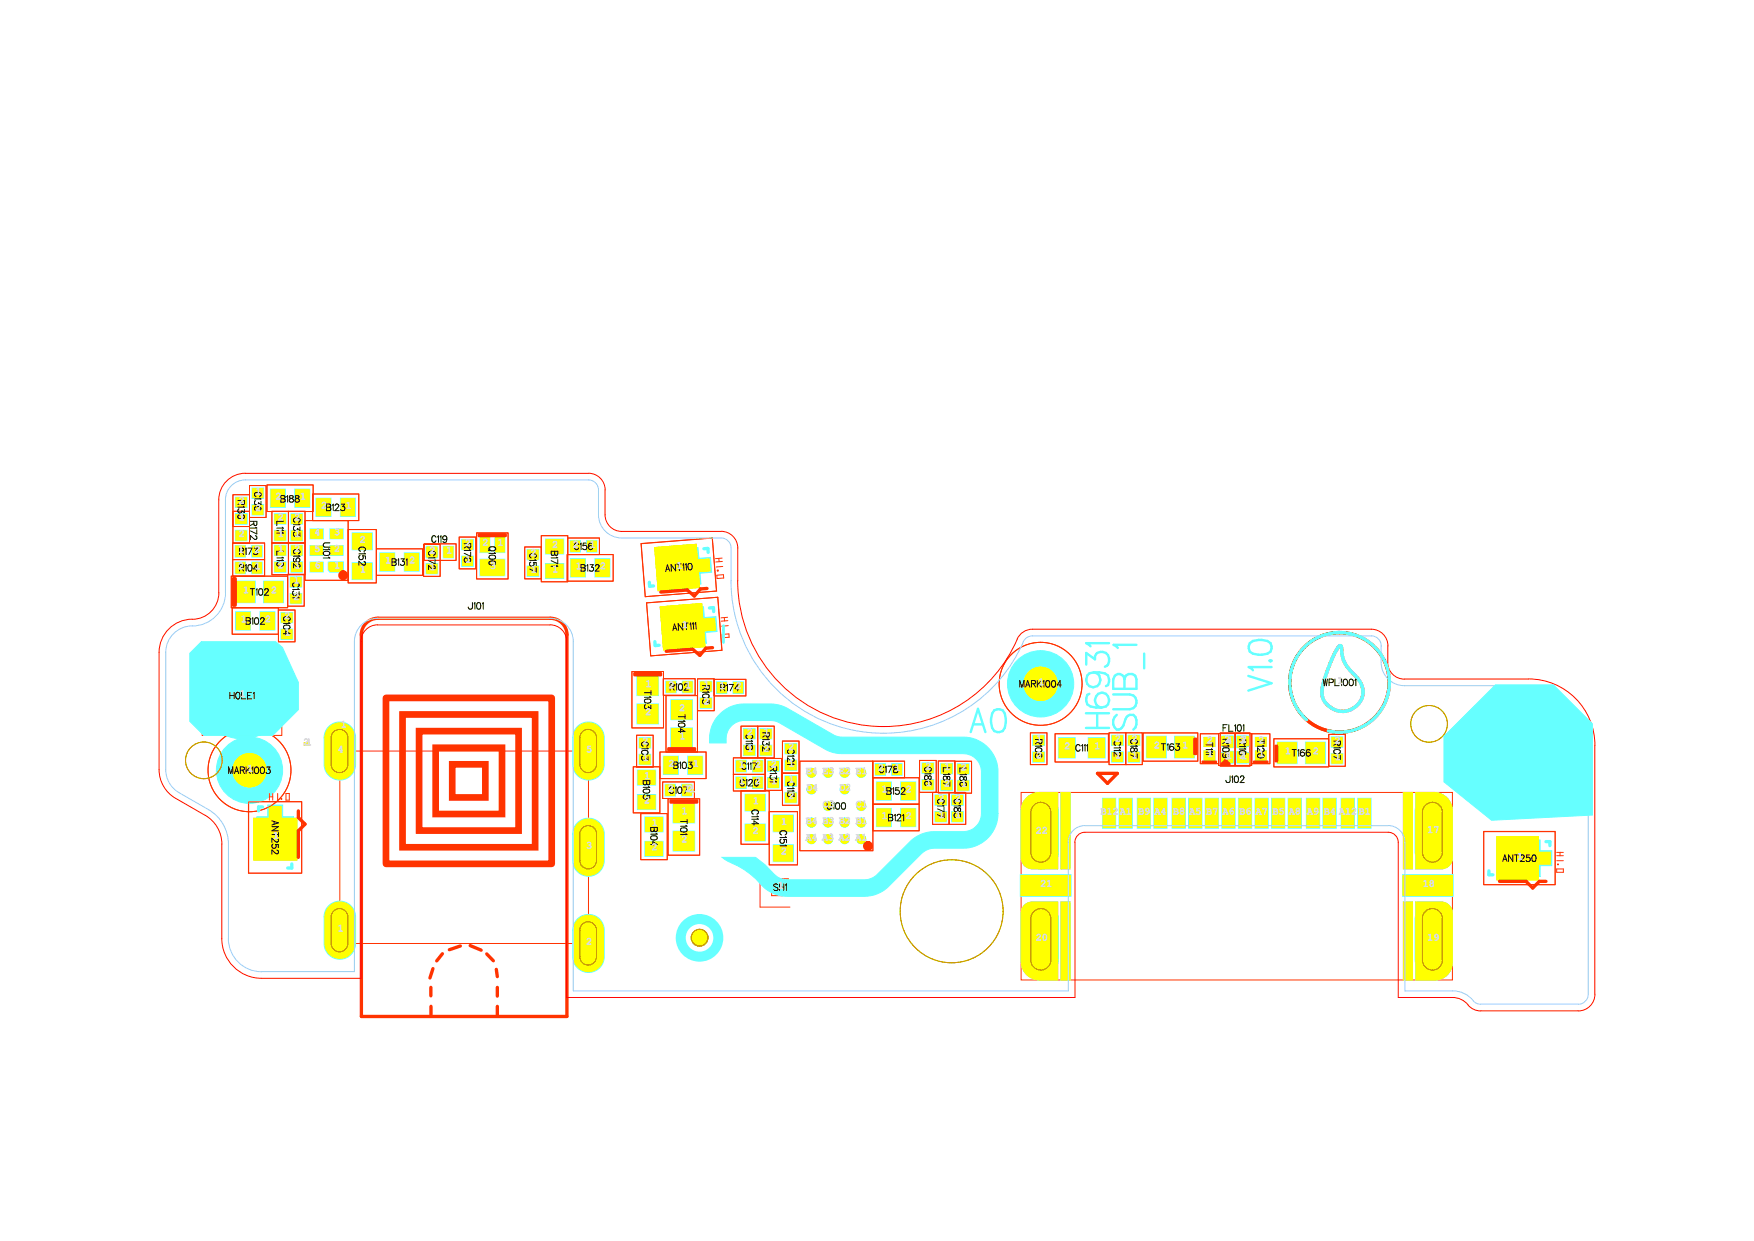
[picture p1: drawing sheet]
<svg xmlns="http://www.w3.org/2000/svg" width="297mm" height="210mm" viewBox="0 0 297 210" stroke-linecap="round" stroke-linejoin="round" font-family="sans-serif">
<defs><g id="words">
<text font-size="6.7" fill="#6ff" x="123.8" y="108.7" transform="rotate(-90 123.8 108.7)">-</text>
<g font-size="5.9" fill="#6ff">
<text x="214.7" y="116.9" transform="rotate(-90 214.7 116.9)">V1.0</text>
<text x="164.4" y="123.3">A0</text>
<text x="187.2" y="123.2" transform="rotate(-90 187.2 123.2)">H6931</text>
<text x="191.9" y="123.5" transform="rotate(-90 191.9 123.5)">SUB_1</text>
</g>
<g font-size="1.7" fill="#0c0c0c">
<text x="43.2" y="82.8" transform="rotate(90 43.2 82.8)">C130</text>
<text x="40.4" y="84.2" transform="rotate(90 40.4 84.2)">R130</text>
<text x="42.5" y="87.7" transform="rotate(90 42.5 87.7)">R172</text>
<text x="46.9" y="87.2" transform="rotate(90 46.9 87.2)">L111</text>
<text x="47.1" y="84.9">B188</text>
<text x="49.8" y="87.2" transform="rotate(90 49.8 87.2)">C133</text>
<text x="54.8" y="86.3">B123</text>
<text x="40.1" y="93.8">R173</text>
<text x="46.9" y="92.5" transform="rotate(90 46.9 92.5)">L110</text>
<text x="49.8" y="92.5" transform="rotate(90 49.8 92.5)">C192</text>
<text x="54.8" y="91.1" transform="rotate(90 54.8 91.1)">U101</text>
<text x="60.8" y="92.1" transform="rotate(90 60.8 92.1)">C152</text>
<text x="65.6" y="95.6">B131</text>
<text x="72.4" y="91.7">C119</text>
<text x="72.6" y="92.8" transform="rotate(90 72.6 92.8)">C172</text>
<text x="78.7" y="91.5" transform="rotate(90 78.7 91.5)">R178</text>
<text x="82.9" y="92" transform="rotate(90 82.9 92)">Q100</text>
<text x="89.8" y="93.2" transform="rotate(90 89.8 93.2)">C157</text>
<text x="93.4" y="92.5" transform="rotate(90 93.4 92.5)">B171</text>
<text x="96.8" y="92.9">C156</text>
<text x="40.1" y="96.6">R104</text>
<text x="41.9" y="100.6">T102</text>
<text x="49.6" y="97.8" transform="rotate(90 49.6 97.8)">C131</text>
<text x="97.9" y="96.6">B132</text>
<text x="111.9" y="96.7" transform="rotate(-4 111.9 96.7)">ANT110</text>
<text x="41.2" y="105.6">B102</text>
<text x="48.1" y="103.9" transform="rotate(90 48.1 103.9)">C104</text>
<text x="78.5" y="103">J101</text>
<text x="112.9" y="106.7" transform="rotate(-4 112.9 106.7)">ANT111</text>
<text x="38.4" y="118.2">HOLE1</text>
<text x="109.2" y="116.4" transform="rotate(90 109.2 116.4)">T103</text>
<text x="113" y="116.7">R102</text>
<text x="119" y="115.5" transform="rotate(90 119 115.5)">R103</text>
<text x="121.6" y="116.8">R174</text>
<text x="172.1" y="116.2">MARK1004</text>
<text x="223.3" y="115.9">WPL1001</text>
<text x="108.7" y="125.1" transform="rotate(90 108.7 125.1)">C103</text>
<text x="114.9" y="120.5" transform="rotate(90 114.9 120.5)">T104</text>
<text x="126.4" y="123.5" transform="rotate(90 126.4 123.5)">C118</text>
<text x="129.2" y="123.5" transform="rotate(90 129.2 123.5)">R132</text>
<text x="175.4" y="124.7" transform="rotate(90 175.4 124.7)">R108</text>
<text x="188.7" y="124.7" transform="rotate(90 188.7 124.7)">C112</text>
<text x="191.5" y="124.7" transform="rotate(90 191.5 124.7)">C187</text>
<text x="204.3" y="124.7" transform="rotate(90 204.3 124.7)">T111</text>
<text x="206.3" y="123.7">FL101</text>
<text x="207.1" y="124.6" transform="rotate(90 207.1 124.6)">R109</text>
<text x="209.9" y="124.4" transform="rotate(90 209.9 124.4)">R110</text>
<text x="213" y="124.7" transform="rotate(90 213 124.7)">T120</text>
<text x="225.9" y="124.9" transform="rotate(90 225.9 124.9)">R107</text>
<text x="38.2" y="130.8">MARK1003</text>
<text x="109" y="131.6" transform="rotate(90 109 131.6)">B105</text>
<text x="113.6" y="130">B103</text>
<text x="124.8" y="130.1">C117</text>
<text x="130.5" y="129" transform="rotate(90 130.5 129)">R131</text>
<text x="133.4" y="126.1" transform="rotate(90 133.4 126.1)">C121</text>
<text x="133.4" y="131.5" transform="rotate(90 133.4 131.5)">C113</text>
<text x="148.4" y="130.7">C178</text>
<text x="156.6" y="129.3" transform="rotate(90 156.6 129.3)">C186</text>
<text x="159.8" y="129.4" transform="rotate(90 159.8 129.4)">L187</text>
<text x="162.6" y="129.5" transform="rotate(90 162.6 129.5)">L186</text>
<text x="181.1" y="127">C111</text>
<text x="196.1" y="126.9">T163</text>
<text x="218.3" y="127.9">T166</text>
<text x="112.9" y="134.2">C107</text>
<text x="115.3" y="137.9" transform="rotate(90 115.3 137.9)">T101</text>
<text x="124.8" y="132.9">C120</text>
<text x="127.4" y="136.3" transform="rotate(90 127.4 136.3)">C114</text>
<text x="139.6" y="136.8">U100</text>
<text x="149.7" y="134.3">B152</text>
<text x="158.8" y="134.8" transform="rotate(90 158.8 134.8)">C177</text>
<text x="161.6" y="134.8" transform="rotate(90 161.6 134.8)">C185</text>
<text x="207.1" y="132.3">J102</text>
<text x="46.1" y="138.7" transform="rotate(90 46.1 138.7)">ANT252</text>
<text x="110.3" y="139.5" transform="rotate(90 110.3 139.5)">B104</text>
<text x="132.1" y="139.8" transform="rotate(90 132.1 139.8)">C151</text>
<text x="149.7" y="138.8">B121</text>
<text x="254.2" y="145.7">ANT250</text>
<text x="130.5" y="150.6">SH1</text>
</g>
<g font-size="1.7" fill="#dbdbdb">
<text x="43.3" y="83.7">1</text>
<text x="40.4" y="85.2">2</text>
<text x="40.4" y="88">1</text>
<text x="43.2" y="86.5">2</text>
<text x="46.6" y="84.5">2</text>
<text x="47" y="88">2</text>
<text x="49.8" y="88">2</text>
<text x="50.8" y="84.5">1</text>
<text x="54.3" y="86">2</text>
<text x="58.5" y="86">1</text>
<text x="40.3" y="93.5">1</text>
<text x="40.4" y="90.8">2</text>
<text x="43.1" y="93.5">2</text>
<text x="47" y="90.8">1</text>
<text x="47" y="93.4">1</text>
<text x="49.8" y="93.3">2</text>
<text x="49.8" y="90.8">1</text>
<text x="53.2" y="93.4">5</text>
<text x="53.2" y="90.5">4</text>
<text x="56.6" y="93.3">2</text>
<text x="56.6" y="90.5">3</text>
<text x="60.9" y="91.8">2</text>
<text x="65.2" y="95.3">1</text>
<text x="69.3" y="95.3">2</text>
<text x="72.7" y="93.6">2</text>
<text x="75.5" y="93.6">1</text>
<text x="78.7" y="92.3">2</text>
<text x="78.8" y="95.2">1</text>
<text x="81.7" y="92.3">2</text>
<text x="84.2" y="92.3">1</text>
<text x="89.8" y="94">2</text>
<text x="93.5" y="92.7">2</text>
<text x="97" y="92.6">2</text>
<text x="99.8" y="92.6">1</text>
<text x="40.3" y="96.3">2</text>
<text x="41.2" y="100.4">1</text>
<text x="43.1" y="96.3">1</text>
<text x="45.9" y="100.4">2</text>
<text x="47" y="96.1">2</text>
<text x="49.7" y="101.5">2</text>
<text x="49.7" y="98.7">1</text>
<text x="49.8" y="96.2">1</text>
<text x="53.3" y="96.1">6</text>
<text x="56.6" y="96.2">1</text>
<text x="60.9" y="96.9">1</text>
<text x="72.7" y="96.4">1</text>
<text x="83" y="96.2">3</text>
<text x="89.9" y="96.9">1</text>
<text x="93.5" y="96.8">1</text>
<text x="97.5" y="96.3">1</text>
<text x="101.6" y="96.3">2</text>
<text x="114.5" y="96.2">1</text>
<text x="40.8" y="105.3">1</text>
<text x="44.9" y="105.3">2</text>
<text x="48.1" y="104.7">2</text>
<text x="48.2" y="107.5">1</text>
<text x="115.5" y="106.2">1</text>
<text x="40.6" y="117.9">1</text>
<text x="109.3" y="116.2">1</text>
<text x="113.2" y="116.4">2</text>
<text x="116" y="116.4">1</text>
<text x="119.1" y="119.2">2</text>
<text x="119.1" y="116.4">1</text>
<text x="121.8" y="116.6">1</text>
<text x="124.6" y="116.5">2</text>
<text x="175.8" y="115.9">1</text>
<text x="226.4" y="115.7">1</text>
<text x="57.7" y="123.1">1</text>
<text x="108.8" y="125.9">2</text>
<text x="109.2" y="121">2</text>
<text x="115" y="120.3">2</text>
<text x="115" y="125.1">1</text>
<text x="126.5" y="124.4">2</text>
<text x="129.3" y="124.4">1</text>
<text x="175.5" y="125.5">1</text>
<text x="188.8" y="125.5">2</text>
<text x="191.6" y="125.5">2</text>
<text x="204.3" y="125.7">2</text>
<text x="207.3" y="125.6">24</text>
<text x="209.8" y="125.7">32</text>
<text x="213" y="125.7">2</text>
<text x="226" y="125.8">2</text>
<text x="41.9" y="130.5">1</text>
<text x="51.3" y="126.1">21</text>
<text x="57.1" y="127.3">4</text>
<text x="99.2" y="127.3">5</text>
<text x="108.8" y="128.7">1</text>
<text x="109.1" y="131.8">1</text>
<text x="113.2" y="129.7">2</text>
<text x="117.3" y="129.7">1</text>
<text x="125.1" y="129.8">1</text>
<text x="126.5" y="127.2">1</text>
<text x="127.8" y="129.8">2</text>
<text x="129.3" y="127.2">2</text>
<text x="130.5" y="129.8">2</text>
<text x="133.5" y="126.9">2</text>
<text x="133.5" y="129.7">1</text>
<text x="136.4" y="131">E4 E3 E2 E1</text>
<text x="148.6" y="130.4">2</text>
<text x="151.5" y="130.4">1</text>
<text x="156.7" y="130.2">2</text>
<text x="159.9" y="130.3">1</text>
<text x="162.6" y="130.3">2</text>
<text x="175.4" y="128.3">2</text>
<text x="180.2" y="126.7">2</text>
<text x="185.3" y="126.7">1</text>
<text x="188.8" y="128.3">1</text>
<text x="191.6" y="128.3">1</text>
<text x="195.4" y="126.6">2</text>
<text x="200.2" y="126.6">1</text>
<text x="204.4" y="128">1</text>
<text x="207.3" y="128.4">11</text>
<text x="209.8" y="128.3">21</text>
<text x="213.1" y="128">1</text>
<text x="217.6" y="127.6">1</text>
<text x="222.3" y="127.6">2</text>
<text x="226" y="128.6">1</text>
<text x="109" y="135.9">2</text>
<text x="113" y="133.9">2</text>
<text x="115.4" y="137.7">1</text>
<text x="115.9" y="133.9">121</text>
<text x="125.1" y="132.7">1</text>
<text x="127.5" y="136">1</text>
<text x="127.8" y="132.6">2</text>
<text x="130.6" y="132.7">1</text>
<text x="133.5" y="135.2">2</text>
<text x="133.5" y="132.4">1</text>
<text x="136.5" y="133.8">D4</text>
<text x="139.3" y="136.6">C3</text>
<text x="142.1" y="133.8">D2</text>
<text x="144.9" y="136.6">C1</text>
<text x="149.3" y="134">1</text>
<text x="153.4" y="134">2</text>
<text x="156.7" y="133">1</text>
<text x="158.9" y="135.6">2</text>
<text x="159.8" y="133.1">2</text>
<text x="161.7" y="135.6">2</text>
<text x="162.7" y="133.1">1</text>
<text x="186.3" y="137.8">B12</text>
<text x="189.6" y="137.8">A1</text>
<text x="192.7" y="137.8">B9</text>
<text x="195.5" y="137.8">A4</text>
<text x="198.6" y="137.8">B8</text>
<text x="201.3" y="137.8">A5</text>
<text x="204.2" y="137.8">B7</text>
<text x="207" y="137.8">A6</text>
<text x="209.8" y="137.8">B6</text>
<text x="212.6" y="137.8">A7</text>
<text x="215.4" y="137.8">B5</text>
<text x="218.2" y="137.8">A8</text>
<text x="221.3" y="137.8">A9</text>
<text x="224.1" y="137.8">B4</text>
<text x="226.7" y="137.8">A12</text>
<text x="230" y="137.8">B1</text>
<text x="46.2" y="141.9">1</text>
<text x="99.2" y="143.6">3</text>
<text x="110.3" y="143.8">2</text>
<text x="110.3" y="139.7">1</text>
<text x="115.4" y="142.5">2</text>
<text x="127.4" y="141.1">2</text>
<text x="132.2" y="139.5">1</text>
<text x="136.4" y="142.2">A4 A3 A2 A1</text>
<text x="136.4" y="139.4">B4 B3 B2 B1</text>
<text x="149.3" y="138.5">1</text>
<text x="153.4" y="138.5">2</text>
<text x="158.9" y="138.4">1</text>
<text x="161.7" y="138.4">1</text>
<text x="175.4" y="141">22</text>
<text x="241.7" y="140.9">17</text>
<text x="132.2" y="144.6">2</text>
<text x="256.9" y="145.4">1</text>
<text x="131.7" y="150.3">1</text>
<text x="176.1" y="150">21</text>
<text x="240.9" y="150">18</text>
<text x="57.1" y="157.6">1</text>
<text x="99.2" y="159.8">2</text>
<text x="175.4" y="159.1">20</text>
<text x="241.7" y="159.1">19</text>
</g>
</g></defs>
<!-- layer: 1 -->
<g fill="none" stroke="#f30" stroke-width=".17">
<path d="M39.2 97.5h9.5v5.3h-9.5zM39.4 91.9h5.4v2.8h-5.4zM39.4 94.7h5.4v2.8h-5.4zM39.4 86.5h2.8v5.4h-2.8zM39.4 83.7h2.8v5.4h-2.8zM42.2 82.2h2.8v5.4h-2.8zM45.2 82.1h7.8v4.5h-7.8zM46 86.5h2.8v5.4h-2.8zM46 91.8h2.8v5.4h-2.8zM48.7 97.2h2.8v5.4h-2.8zM48.8 91.8h2.8v5.4h-2.8zM48.8 86.5h2.8v5.4h-2.8z"/>
<path d="M51.6 88.1h7.3v10.1h-7.3zM52.9 83.6h7.8v4.5h-7.8zM58.9 89.6h4.8v9h-4.8zM63.7 92.9h7.8v4.4h-7.8zM71.7 92.1h2.8v5.4h-2.8zM71.8 92h5.4v2.8h-5.4zM77.8 90.9h2.8v5.4h-2.8zM80.7 90.2h5.3v7.8h-5.3zM88.8 92.6h2.9v5.3h-2.9zM91.7 90.6h4.4v7.8h-4.4zM96 93.8h7.8v4.5h-7.8zM96.1 91h5.4v2.8h-5.4z"/>
<path d="M108.5 92l12.1-1 .7 9-12.1 1zM108.6 92l12-.9 .7 8.9-12 1zM121.4 97.3l1.1-.1v.6l-1.1 .1zM121.4 96.5h.2v.1h-.1zM121.7 94.5l.1 .5M122.3 94.4l-1.2 .1M122.3 95l-1.1 .1M122.4 95.8l-1.1 .1M34.2 111h13.5v13.4h-13.5zM39.3 102.8h7.8v4.5h-7.8zM47.1 103.2h2.9v5.4h-2.9zM107 113.6h5.3v9.6h-5.3z"/>
<path d="M109.5 102l12-.9 .8 8.9-12.1 1zM109.5 102l12-.9 .7 8.9-12 1zM112.3 114.8h5.4v2.9h-5.4zM112.8 117.7h5.3v9.5h-5.3zM118.1 114.9h2.8v5.4h-2.8zM120.9 115h5.4v2.8h-5.4zM42.1 135.6h9v12.2h-9zM42.1 135.7h9v12h-9zM45.6 134.3v1.1M45.6 134.8h.6M46.2 134.3v1.1M47 134.3v1.1"/>
<path d="M47.6 135.1h.1v.2h-.1zM48.4 134.3h.6v1.1h-.6zM57.5 127.1h42.1v32.5h-42.1zM58.1 122.9h.1M107.2 129.8h4.5v7.7h-4.5zM107.8 124.4h2.8v5.4h-2.8zM108.5 137.7h4.5v7.8h-4.5zM111.7 127.2h7.9v4.5h-7.9zM112.2 132.3h5.4v2.8h-5.4zM113.1 135.2h5.4v9.5h-5.4zM124.2 128.2h5.4v2.8h-5.4zM124.2 131h5.4v2.8h-5.4z"/>
<path d="M125.5 133.8h4.7v9.1h-4.7zM125.5 122.9h2.8v5.4h-2.8zM128.3 122.9h2.8v5.4h-2.8zM129.5 128.3h2.8v5.4h-2.8zM130.2 137.3h4.8v9h-4.8zM132.5 125.4h2.8v5.4h-2.8zM132.5 130.9h2.8v5.4h-2.8zM135.4 128.8h12.4v15.2h-12.4zM147.8 128.8h5.4v2.8h-5.4zM147.8 136.1h7.8v4.5h-7.8zM147.8 131.6h7.8v4.5h-7.8zM155.7 128.7h2.8v5.4h-2.8z"/>
<path d="M157.9 134.1h2.8v5.4h-2.8zM158.9 128.8h2.8v5.4h-2.8zM160.7 134.1h2.8v5.4h-2.8zM161.7 128.8h2.8v5.4h-2.8zM172.9 134.1h73v31.7h-73zM174.5 124h2.8v5.4h-2.8zM178.6 124.2h9.1v4.7h-9.1zM187.8 124h2.8v5.4h-2.8zM190.6 124h2.8v5.4h-2.8zM193.6 124h9.2v4.8h-9.2zM203.2 124.2h3.1v5h-3.1zM206.3 124.1h2.8v5.4h-2.8z"/>
<path d="M206.6 124h5v5.6h-5zM209.1 124.1h2.8v5.4h-2.8zM211.9 124.2h3.1v5h-3.1zM215.7 125h9.3v4.8h-9.3zM225 124.3h2.8v5.4h-2.8zM128.7 148.4v5.1h5.1M130.7 148.7h2.8v2.9h-2.8zM251.2 140.7h12.1v9h-12.1zM263.6 147h1.1v.6h-1.1zM263.6 145.6h1.1M263.6 144.2h1.1M263.6 144.8h1.1"/>
<path d="M263.7 146.2h.2v.1h-.2zM264.1 144.2v.6"/>
<circle cx="176.2" cy="115.7" r="7"/>
<circle cx="226.8" cy="115.5" r="8.4"/>
<circle cx="42.2" cy="130.3" r="7"/>
</g>
<g fill="#f00" stroke="#f00" stroke-width=".17">
<path d="M55.8 153.4a2.51 2.51 0 0 1 2.7-.6 2.51 2.51 0 0 1 1.6 2.4v4.4a2.52 2.52 0 0 1-2.6 2.6 2.52 2.52 0 0 1-2.5-2.6v-4.4a2.38 2.38 0 0 1 .8-1.8z" fill-rule="evenodd"/>
<path d="M97.9 155.6a2.54 2.54 0 0 1 2.7-.5 2.54 2.54 0 0 1 1.6 2.3v4.5a2.53 2.53 0 0 1-2.5 2.5 2.53 2.53 0 0 1-2.6-2.5v-4.5a2.58 2.58 0 0 1 .8-1.8z" fill-rule="evenodd"/>
<path d="M97.9 139.3a2.54 2.54 0 0 1 2.7-.5 2.54 2.54 0 0 1 1.6 2.3v4.5a2.53 2.53 0 0 1-2.5 2.5 2.53 2.53 0 0 1-2.6-2.5v-4.5a2.58 2.58 0 0 1 .8-1.8z" fill-rule="evenodd"/>
<path d="M55.6 123.2a2.53 2.53 0 0 1 2.8-.7 2.53 2.53 0 0 1 1.7 2.3v4.5a2.52 2.52 0 0 1-2.6 2.6 2.52 2.52 0 0 1-2.5-2.6v-4.5a2.42 2.42 0 0 1 .6-1.6z" fill-rule="evenodd"/>
<path d="M97.9 123a2.54 2.54 0 0 1 2.7-.5 2.54 2.54 0 0 1 1.6 2.3v4.5a2.53 2.53 0 0 1-2.5 2.6 2.53 2.53 0 0 1-2.6-2.6v-4.5a2.58 2.58 0 0 1 .8-1.8z" fill-rule="evenodd"/>
<path d="M174.3 153.6a2.81 2.81 0 0 1 3.1-.6 2.81 2.81 0 0 1 1.7 2.6v6.7a2.8 2.8 0 0 1-2.8 2.8 2.8 2.8 0 0 1-2.8-2.8v-6.7a2.73 2.73 0 0 1 .8-2z" fill-rule="evenodd"/>
<path d="M174.3 135.5a2.81 2.81 0 0 1 3-.6 2.81 2.81 0 0 1 1.8 2.6v6.7a2.8 2.8 0 0 1-2.8 2.8 2.8 2.8 0 0 1-2.8-2.8v-6.7a2.72 2.72 0 0 1 .8-2z" fill-rule="evenodd"/>
<path d="M240.5 153.6a2.81 2.81 0 0 1 3.1-.6 2.81 2.81 0 0 1 1.7 2.6v6.7a2.8 2.8 0 0 1-2.8 2.8 2.8 2.8 0 0 1-2.8-2.8v-6.7a2.73 2.73 0 0 1 .8-2z" fill-rule="evenodd"/>
<path d="M240.5 135.3a2.81 2.81 0 0 1 3.1-.6 2.81 2.81 0 0 1 1.7 2.6v6.8a2.8 2.8 0 0 1-2.8 2.8 2.8 2.8 0 0 1-2.8-2.8v-6.8a2.72 2.72 0 0 1 .8-2z" fill-rule="evenodd"/>
<circle cx="41" cy="117.7" r="6.7"/>
<circle cx="118.4" cy="158.7" r="1.4"/>
</g>
<g fill="#6ff" stroke="#6ff" stroke-width=".17">
<path d="M184.3 124.8h2.8v3.5h-2.8z" fill-rule="evenodd"/>
<path d="M179.2 124.8h2.9v3.5h-2.9z" fill-rule="evenodd"/>
<path d="M55.7 153.3a2.67 2.67 0 0 1 2.9-.6 2.67 2.67 0 0 1 1.6 2.5v4.4a2.66 2.66 0 0 1-2.7 2.7 2.66 2.66 0 0 1-2.6-2.7v-4.4a2.65 2.65 0 0 1 .8-1.9z" fill-rule="evenodd"/>
<path d="M97.8 155.5a2.67 2.67 0 0 1 2.9-.6 2.67 2.67 0 0 1 1.6 2.5v4.5a2.66 2.66 0 0 1-2.7 2.7 2.66 2.66 0 0 1-2.6-2.7v-4.5a2.72 2.72 0 0 1 .8-1.9z" fill-rule="evenodd"/>
<path d="M97.8 139.2a2.67 2.67 0 0 1 2.9-.6 2.67 2.67 0 0 1 1.6 2.5v4.5a2.66 2.66 0 0 1-2.7 2.7 2.66 2.66 0 0 1-2.6-2.7v-4.5a2.72 2.72 0 0 1 .8-1.9z" fill-rule="evenodd"/>
<path d="M55.7 122.9a2.67 2.67 0 0 1 2.9-.5 2.67 2.67 0 0 1 1.6 2.4v4.5a2.66 2.66 0 0 1-2.7 2.7 2.66 2.66 0 0 1-2.6-2.7v-4.5a2.72 2.72 0 0 1 .8-1.9z" fill-rule="evenodd"/>
<path d="M97.8 122.9a2.67 2.67 0 0 1 2.9-.5 2.67 2.67 0 0 1 1.6 2.4v4.5a2.66 2.66 0 0 1-2.7 2.7 2.66 2.66 0 0 1-2.6-2.7v-4.5a2.72 2.72 0 0 1 .8-1.9z" fill-rule="evenodd"/>
<path d="M152.5 136.8h2.5v3.1h-2.5z" fill-rule="evenodd"/>
<path d="M148.4 136.8h2.5v3.1h-2.5z" fill-rule="evenodd"/>
<path d="M64.3 93.6h2.5v3h-2.5z" fill-rule="evenodd"/>
<path d="M68.5 93.6h2.5v3h-2.5z" fill-rule="evenodd"/>
<path d="M75.1 92.4h1.7v2h-1.7z" fill-rule="evenodd"/>
<path d="M114 135.9h3.6v3.3h-3.6z" fill-rule="evenodd"/>
<path d="M114 140.6h3.6v3.4h-3.6z" fill-rule="evenodd"/>
<path d="M55.6 95.1h2.5v1.7h-2.2l-.3-.3z" fill-rule="evenodd"/>
<path d="M55.9 95.1h2.2v1.7h-2.2z" fill-rule="evenodd"/>
<path d="M55.9 92.3h2.2v1.7h-2.2z" fill-rule="evenodd"/>
<path d="M55.9 89.5h2.2v1.7h-2.2z" fill-rule="evenodd"/>
<path d="M52.5 89.5h2.2v1.7h-2.2z" fill-rule="evenodd"/>
<path d="M52.5 92.3h2.2v1.7h-2.2z" fill-rule="evenodd"/>
<path d="M52.5 95.1h2.2v1.7h-2.2z" fill-rule="evenodd"/>
<path d="M130.9 137.9h3.4v2.8h-3.4z" fill-rule="evenodd"/>
<path d="M130.9 142.9h3.4v2.9h-3.4z" fill-rule="evenodd"/>
<path d="M92.4 91.2h3v2.5h-3z" fill-rule="evenodd"/>
<path d="M92.4 95.4h3v2.5h-3z" fill-rule="evenodd"/>
<path d="M111.5 93.2l6.7-.5 .1 1.8 2-.2 .2 2.5-2 .2 .2 1.8-6.7 .5z" fill-rule="evenodd"/>
<path d="M112.4 103.2l6.7-.5 .2 1.8 1.9-.2 .2 2.6-1.9 .1 .1 1.8-6.7 .6z" fill-rule="evenodd"/>
<path d="M39.9 103.5h2.5v3.1h-2.5z" fill-rule="evenodd"/>
<path d="M44 103.5h2.5v3.1h-2.5z" fill-rule="evenodd"/>
<path d="M209.7 135.1h2.2v5h-2.2z" fill-rule="evenodd"/>
<path d="M212.5 135.1h2.2v5h-2.2z" fill-rule="evenodd"/>
<path d="M215.3 135.1h2.2v5h-2.2z" fill-rule="evenodd"/>
<path d="M218.1 135.1h2.3v5h-2.3z" fill-rule="evenodd"/>
<path d="M221.2 135.1h2.2v5h-2.2z" fill-rule="evenodd"/>
<path d="M224 135.1h2.3v5h-2.3z" fill-rule="evenodd"/>
<path d="M227.1 135.1h2.2v5h-2.2z" fill-rule="evenodd"/>
<path d="M229.9 135.1h2.2v5h-2.2z" fill-rule="evenodd"/>
<path d="M186.7 135.1h2.2v5h-2.2z" fill-rule="evenodd"/>
<path d="M189.5 135.1h2.2v5h-2.2z" fill-rule="evenodd"/>
<path d="M192.6 135.1h2.2v5h-2.2z" fill-rule="evenodd"/>
<path d="M195.4 135.1h2.2v5h-2.2z" fill-rule="evenodd"/>
<path d="M198.5 135.1h2.2v5h-2.2z" fill-rule="evenodd"/>
<path d="M201.3 135.1h2.2v5h-2.2z" fill-rule="evenodd"/>
<path d="M204.1 135.1h2.2v5h-2.2z" fill-rule="evenodd"/>
<path d="M206.9 135.1h2.2v5h-2.2z" fill-rule="evenodd"/>
<path d="M172.8 148h8.5v3.7h-8.5z" fill-rule="evenodd"/>
<path d="M179.7 152.6h1.5v13.2h-1.5z" fill-rule="evenodd"/>
<path d="M173.4 153.2a1.81 1.81 0 0 1 1.4-.6h4.3v13.2h-3.1a3.1 3.1 0 0 1-3.1-3.1v-8.2a1.8 1.8 0 0 1 .5-1.3z" fill-rule="evenodd"/>
<path d="M174 153.8a2.95 2.95 0 0 1 3.3-.9 2.95 2.95 0 0 1 1.9 2.8v6.5a2.95 2.95 0 0 1-2.9 2.9 2.95 2.95 0 0 1-3-2.9v-6.5a3 3 0 0 1 .7-1.9z" fill-rule="evenodd"/>
<path d="M173.9 134.9a3.1 3.1 0 0 1 2.1-.8h3.1v12.9h-4.3a1.89 1.89 0 0 1-1.9-1.9v-7.9a3.1 3.1 0 0 1 1-2.3z" fill-rule="evenodd"/>
<path d="M179.7 134.1h1.5v12.9h-1.5z" fill-rule="evenodd"/>
<path d="M174.2 135.5a2.94 2.94 0 0 1 3.2-.6 2.94 2.94 0 0 1 1.8 2.7v6.5a2.95 2.95 0 0 1-2.9 2.9 2.95 2.95 0 0 1-3-2.9v-6.5a2.93 2.93 0 0 1 .9-2.1z" fill-rule="evenodd"/>
<path d="M237.6 152.6h1.6v13.2h-1.6z" fill-rule="evenodd"/>
<path d="M239.7 152.6h4.3a1.89 1.89 0 0 1 1.9 1.9v8.4a2.95 2.95 0 0 1-2.9 2.9h-3.3z" fill-rule="evenodd"/>
<path d="M240.6 153.5a2.95 2.95 0 0 1 3.2-.5 2.95 2.95 0 0 1 1.7 2.7v6.5a2.95 2.95 0 0 1-3 2.9 2.95 2.95 0 0 1-2.9-2.9v-6.5a2.86 2.86 0 0 1 1-2.2z" fill-rule="evenodd"/>
<path d="M237.5 148h8.5v3.7h-8.5z" fill-rule="evenodd"/>
<path d="M239.7 134.1h3.1a3.1 3.1 0 0 1 3.1 3.1v8a1.84 1.84 0 0 1-1.8 1.8h-4.4z" fill-rule="evenodd"/>
<path d="M237.6 134.1h1.6v12.9h-1.6z" fill-rule="evenodd"/>
<path d="M240.6 135.2a2.96 2.96 0 0 1 3.2-.4 2.96 2.96 0 0 1 1.7 2.7v6.4a2.95 2.95 0 0 1-3 3 2.95 2.95 0 0 1-2.9-3v-6.4a2.93 2.93 0 0 1 1-2.3z" fill-rule="evenodd"/>
<path d="M96.6 94.5h2.5v3.1h-2.5z" fill-rule="evenodd"/>
<path d="M100.7 94.5h2.6v3.1h-2.6z" fill-rule="evenodd"/>
<path d="M39.9 98.3h3.3v3.7h-3.3z" fill-rule="evenodd"/>
<path d="M44.6 98.3h3.4v3.7h-3.4z" fill-rule="evenodd"/>
<path d="M152.5 132.3h2.5v3.1h-2.5z" fill-rule="evenodd"/>
<path d="M148.4 132.3h2.5v3.1h-2.5z" fill-rule="evenodd"/>
<path d="M59.6 95.2h3.4v2.9h-3.4z" fill-rule="evenodd"/>
<path d="M59.6 90.2h3.4v2.8h-3.4z" fill-rule="evenodd"/>
<path d="M39.9 89.7h1.9v1.8h-1.9z" fill-rule="evenodd"/>
<path d="M254 142.1h6.8v1.9h1.9v2.5h-1.9v1.8h-6.8z" fill-rule="evenodd"/>
<path d="M116.5 128h2.5v3h-2.5z" fill-rule="evenodd"/>
<path d="M112.3 128h2.5v3h-2.5z" fill-rule="evenodd"/>
<path d="M45.3 136.2h2.6v2h1.8v6.7h-6.2v-6.7h1.8z" fill-rule="evenodd"/>
<path d="M53.5 84.3h2.5v3.1h-2.5z" fill-rule="evenodd"/>
<path d="M57.6 84.3h2.6v3.1h-2.6z" fill-rule="evenodd"/>
<path d="M107.8 114.3h3.7v3.4h-3.7z" fill-rule="evenodd"/>
<path d="M107.8 119.1h3.7v3.4h-3.7z" fill-rule="evenodd"/>
<path d="M198.9 124.6h3.3v3.6h-3.3z" fill-rule="evenodd"/>
<path d="M194.1 124.6h3.4v3.6h-3.4z" fill-rule="evenodd"/>
<path d="M109.2 138.2h3.1v2.6h-3.1z" fill-rule="evenodd"/>
<path d="M109.2 142.4h3.1v2.5h-3.1z" fill-rule="evenodd"/>
<path d="M126.2 134.4h3.4v2.8h-3.4z" fill-rule="evenodd"/>
<path d="M126.2 139.4h3.4v2.9h-3.4z" fill-rule="evenodd"/>
<path d="M113.6 123.2h3.6v3.3h-3.6z" fill-rule="evenodd"/>
<path d="M113.6 118.4h3.6v3.4h-3.6z" fill-rule="evenodd"/>
<path d="M107.9 130.3h3.1v2.5h-3.1z" fill-rule="evenodd"/>
<path d="M107.9 134.5h3.1v2.5h-3.1z" fill-rule="evenodd"/>
<path d="M207.2 127.1h1.6v2h-1.6z" fill-rule="evenodd"/>
<path d="M209.4 127.1h1.7v2h-1.7z" fill-rule="evenodd"/>
<path d="M207.2 124.5h1.6v2h-1.6z" fill-rule="evenodd"/>
<path d="M216.3 125.6h3.3v3.6h-3.3z" fill-rule="evenodd"/>
<path d="M221 125.6h3.4v3.6h-3.4z" fill-rule="evenodd"/>
<path d="M83.8 90.7h1.7v2.8h-1.7z" fill-rule="evenodd"/>
<path d="M81.3 90.7h1.6v2.8h-1.6z" fill-rule="evenodd"/>
<path d="M81.3 94.6h4.2v2.8h-4.2z" fill-rule="evenodd"/>
<path d="M209.6 127.4h1.9v1.7h-1.9z" fill-rule="evenodd"/>
<path d="M45.8 82.8h2.5v3h-2.5z" fill-rule="evenodd"/>
<path d="M49.9 82.8h2.6v3h-2.6z" fill-rule="evenodd"/>
<path d="M121.7 121a5.7 5.7 0 0 1 4.3-1.9h5l1.5 .4 8.8 5 1 .2h20.8a5.9 5.9 0 0 1 5.9 5.9v7a5.9 5.9 0 0 1-5.9 5.9h-4.9a3.2 3.2 0 0 0-2.2 .9l-5.5 5.5a6 6 0 0 1-4.2 1.8h-13a6 6 0 0 1-4.5-2.1 13.9 13.9 0 0 0-5.6-3.9l-.9-.6h5.6l1.6 1.2 1.5 1.5a3.1 3.1 0 0 0 2.3 1.1h13a3.1 3.1 0 0 0 2.2-.9l5.5-5.5a5.8 5.8 0 0 1 4.2-1.8h4.9a3.1 3.1 0 0 0 3.1-3.1v-7a3.1 3.1 0 0 0-3.1-3.1l-21.5-.1-1.5-.4-8.7-4.9-1-.2h-4.4a3.2 3.2 0 0 0-3.1 3.8h-2.8a6.2 6.2 0 0 1 1.6-4.7z" fill-rule="evenodd"/>
<path d="M244.5 124.6l8.7-8.7h9.8l6.6 6.6v15.4l-17 .9-8.1-6.5z" fill-rule="evenodd"/>
<path d="M32.1 110.5l2-1.9h12.6l1.1 1 2.7 5.9v4.6l-4.3 4.3h-11.7l-2.4-2.3z" fill-rule="evenodd"/>
<circle cx="42.2" cy="130.3" r="5.6"/>
<circle cx="176.2" cy="115.7" r="5.6"/>
<circle cx="41" cy="117.7" r="7.3"/>
<circle cx="118.4" cy="158.7" r="1.4"/>
<circle cx="137.4" cy="130.8" r=".79"/>
<circle cx="140.2" cy="130.8" r=".79"/>
<circle cx="143" cy="130.8" r=".79"/>
<circle cx="145.8" cy="130.8" r=".79"/>
<circle cx="137.4" cy="133.6" r=".79"/>
<circle cx="143" cy="133.6" r=".79"/>
<circle cx="145.8" cy="136.4" r=".79"/>
<circle cx="137.4" cy="139.2" r=".79"/>
<circle cx="140.2" cy="139.2" r=".79"/>
<circle cx="143" cy="139.2" r=".79"/>
<circle cx="145.8" cy="139.2" r=".79"/>
<circle cx="137.4" cy="142" r=".79"/>
<circle cx="140.2" cy="142" r=".79"/>
<circle cx="143" cy="142" r=".79"/>
<circle cx="145.8" cy="142" r=".79"/>
</g>
<g fill="#ff0" stroke="#ff0" stroke-width=".17">
<path d="M184.4 125h2.6v3.1h-2.6z" fill-rule="evenodd"/>
<path d="M179.4 125h2.5v3.1h-2.5z" fill-rule="evenodd"/>
<path d="M51.5 125.7h.5v.4h-.5z" fill-rule="evenodd"/>
<path d="M52 125.7h.4v.4h-.4z" fill-rule="evenodd"/>
<path d="M152.7 136.9h2.2v2.8h-2.2z" fill-rule="evenodd"/>
<path d="M148.5 136.9h2.3v2.8h-2.3z" fill-rule="evenodd"/>
<path d="M64.5 93.7h2.2v2.8h-2.2z" fill-rule="evenodd"/>
<path d="M68.6 93.7h2.2v2.8h-2.2z" fill-rule="evenodd"/>
<path d="M75.2 92.6h1.5v1.7h-1.5z" fill-rule="evenodd"/>
<path d="M114.1 136h3.4v3.1h-3.4z" fill-rule="evenodd"/>
<path d="M114.1 140.8h3.4v3.1h-3.4z" fill-rule="evenodd"/>
<path d="M55.7 95.2h2.3v1.4h-2l-.3-.2z" fill-rule="evenodd"/>
<path d="M56 95.2h2v1.4h-2z" fill-rule="evenodd"/>
<path d="M56 92.4h2v1.4h-2z" fill-rule="evenodd"/>
<path d="M56 89.6h2v1.4h-2z" fill-rule="evenodd"/>
<path d="M52.6 89.6h2v1.4h-2z" fill-rule="evenodd"/>
<path d="M52.6 92.4h2v1.4h-2z" fill-rule="evenodd"/>
<path d="M52.6 95.2h2v1.4h-2z" fill-rule="evenodd"/>
<path d="M131.1 138h3.1v2.6h-3.1z" fill-rule="evenodd"/>
<path d="M131.1 143.1h3.1v2.6h-3.1z" fill-rule="evenodd"/>
<path d="M92.5 91.4h2.8v2.2h-2.8z" fill-rule="evenodd"/>
<path d="M92.5 95.5h2.8v2.2h-2.8z" fill-rule="evenodd"/>
<path d="M110.9 92.7l7-.6 .2 2.7 1.9-.2 .2 2-2 .1 .2 2.7-7 .5z" fill-rule="evenodd"/>
<path d="M111.8 102.7l7-.6 .2 2.7 2-.2 .1 2-1.9 .2 .2 2.6-7 .6z" fill-rule="evenodd"/>
<path d="M40 103.7h2.3v2.8h-2.3z" fill-rule="evenodd"/>
<path d="M44.2 103.7h2.2v2.8h-2.2z" fill-rule="evenodd"/>
<path d="M209.8 135.2h2v4.8h-2z" fill-rule="evenodd"/>
<path d="M212.6 135.2h2v4.8h-2z" fill-rule="evenodd"/>
<path d="M215.4 135.2h2v4.8h-2z" fill-rule="evenodd"/>
<path d="M218.2 135.2h2v4.8h-2z" fill-rule="evenodd"/>
<path d="M221.3 135.2h2v4.8h-2z" fill-rule="evenodd"/>
<path d="M224.1 135.2h2v4.8h-2z" fill-rule="evenodd"/>
<path d="M227.2 135.2h2v4.8h-2z" fill-rule="evenodd"/>
<path d="M230 135.2h2v4.8h-2z" fill-rule="evenodd"/>
<path d="M186.8 135.2h2v4.8h-2z" fill-rule="evenodd"/>
<path d="M189.6 135.2h2v4.8h-2z" fill-rule="evenodd"/>
<path d="M192.7 135.2h2v4.8h-2z" fill-rule="evenodd"/>
<path d="M195.5 135.2h2v4.8h-2z" fill-rule="evenodd"/>
<path d="M198.6 135.2h2v4.8h-2z" fill-rule="evenodd"/>
<path d="M201.4 135.2h2v4.8h-2z" fill-rule="evenodd"/>
<path d="M204.2 135.2h2v4.8h-2z" fill-rule="evenodd"/>
<path d="M207 135.2h2v4.8h-2z" fill-rule="evenodd"/>
<path d="M172.9 148.1h8.3v3.4h-8.3z" fill-rule="evenodd"/>
<path d="M237.6 148.1h8.3v3.4h-8.3z" fill-rule="evenodd"/>
<path d="M96.7 94.7h2.3v2.8h-2.3z" fill-rule="evenodd"/>
<path d="M100.9 94.7h2.2v2.8h-2.2z" fill-rule="evenodd"/>
<path d="M40 98.5h3.1v3.3h-3.1z" fill-rule="evenodd"/>
<path d="M44.8 98.5h3.1v3.3h-3.1z" fill-rule="evenodd"/>
<path d="M152.7 132.5h2.2v2.8h-2.2z" fill-rule="evenodd"/>
<path d="M148.5 132.5h2.3v2.8h-2.3z" fill-rule="evenodd"/>
<path d="M59.8 95.4h3.1v2.5h-3.1z" fill-rule="evenodd"/>
<path d="M59.8 90.3h3.1v2.6h-3.1z" fill-rule="evenodd"/>
<path d="M40 89.9h1.7v1.5h-1.7z" fill-rule="evenodd"/>
<path d="M253.5 141.6h7v2.6h2v2h-2v2.7h-7z" fill-rule="evenodd"/>
<path d="M116.6 128.1h2.2v2.8h-2.2z" fill-rule="evenodd"/>
<path d="M112.4 128.1h2.3v2.8h-2.3z" fill-rule="evenodd"/>
<path d="M43 138.5h2.6v-2h2v2h2.6v7h-7.2z" fill-rule="evenodd"/>
<path d="M53.6 84.4h2.3v2.8h-2.3z" fill-rule="evenodd"/>
<path d="M57.8 84.4h2.2v2.8h-2.2z" fill-rule="evenodd"/>
<path d="M108 114.5h3.4v3.1h-3.4z" fill-rule="evenodd"/>
<path d="M108 119.3h3.4v3h-3.4z" fill-rule="evenodd"/>
<path d="M199 124.7h3.1v3.4h-3.1z" fill-rule="evenodd"/>
<path d="M194.2 124.7h3.1v3.4h-3.1z" fill-rule="evenodd"/>
<path d="M109.3 138.4h2.8v2.2h-2.8z" fill-rule="evenodd"/>
<path d="M109.3 142.5h2.8v2.3h-2.8z" fill-rule="evenodd"/>
<path d="M126.3 134.5h3.1v2.6h-3.1z" fill-rule="evenodd"/>
<path d="M126.3 139.6h3.1v2.6h-3.1z" fill-rule="evenodd"/>
<path d="M113.7 123.3h3.4v3.1h-3.4z" fill-rule="evenodd"/>
<path d="M113.7 118.6h3.4v3h-3.4z" fill-rule="evenodd"/>
<path d="M108.1 130.5h2.8v2.2h-2.8z" fill-rule="evenodd"/>
<path d="M108.1 134.6h2.8v2.2h-2.8z" fill-rule="evenodd"/>
<path d="M209.6 127.3h1.3v1.7h-1.3z" fill-rule="evenodd"/>
<path d="M216.4 125.7h3.1v3.4h-3.1z" fill-rule="evenodd"/>
<path d="M221.2 125.7h3.1v3.4h-3.1z" fill-rule="evenodd"/>
<path d="M116.9 133.6h.5v.4h-.5z" fill-rule="evenodd"/>
<path d="M83.9 90.8h1.4v2.6h-1.4z" fill-rule="evenodd"/>
<path d="M81.4 90.8h1.4v2.6h-1.4z" fill-rule="evenodd"/>
<path d="M81.4 94.8h3.9v2.5h-3.9z" fill-rule="evenodd"/>
<path d="M209.7 127.5h1.7v1.5h-1.7z" fill-rule="evenodd"/>
<path d="M45.9 82.9h2.3v2.8h-2.3z" fill-rule="evenodd"/>
<path d="M50.1 82.9h2.2v2.8h-2.2z" fill-rule="evenodd"/>
<path d="M184.4 125h2.6v3.1h-2.6z" fill-rule="evenodd"/>
<path d="M179.4 125h2.5v3.1h-2.5z" fill-rule="evenodd"/>
<path d="M51.5 125.7h.5v.4h-.5z" fill-rule="evenodd"/>
<path d="M52 125.7h.4v.4h-.4z" fill-rule="evenodd"/>
<path d="M55.8 153.4a2.51 2.51 0 0 1 2.7-.6 2.51 2.51 0 0 1 1.6 2.4v4.4a2.52 2.52 0 0 1-2.6 2.6 2.52 2.52 0 0 1-2.5-2.6v-4.4a2.38 2.38 0 0 1 .8-1.8z" fill-rule="evenodd"/>
<path d="M97.9 155.6a2.54 2.54 0 0 1 2.7-.5 2.54 2.54 0 0 1 1.6 2.3v4.5a2.53 2.53 0 0 1-2.5 2.5 2.53 2.53 0 0 1-2.6-2.5v-4.5a2.58 2.58 0 0 1 .8-1.8z" fill-rule="evenodd"/>
<path d="M97.9 139.3a2.54 2.54 0 0 1 2.7-.5 2.54 2.54 0 0 1 1.6 2.3v4.5a2.53 2.53 0 0 1-2.5 2.5 2.53 2.53 0 0 1-2.6-2.5v-4.5a2.58 2.58 0 0 1 .8-1.8z" fill-rule="evenodd"/>
<path d="M55.6 123.2a2.53 2.53 0 0 1 2.8-.7 2.53 2.53 0 0 1 1.7 2.3v4.5a2.52 2.52 0 0 1-2.6 2.6 2.52 2.52 0 0 1-2.5-2.6v-4.5a2.42 2.42 0 0 1 .6-1.6z" fill-rule="evenodd"/>
<path d="M97.9 123a2.54 2.54 0 0 1 2.7-.5 2.54 2.54 0 0 1 1.6 2.3v4.5a2.53 2.53 0 0 1-2.5 2.6 2.53 2.53 0 0 1-2.6-2.6v-4.5a2.58 2.58 0 0 1 .8-1.8z" fill-rule="evenodd"/>
<path d="M152.7 136.9h2.2v2.8h-2.2z" fill-rule="evenodd"/>
<path d="M148.5 136.9h2.3v2.8h-2.3z" fill-rule="evenodd"/>
<path d="M64.5 93.7h2.2v2.8h-2.2z" fill-rule="evenodd"/>
<path d="M68.6 93.7h2.2v2.8h-2.2z" fill-rule="evenodd"/>
<path d="M75.2 92.6h1.5v1.7h-1.5z" fill-rule="evenodd"/>
<path d="M114.1 136h3.4v3.1h-3.4z" fill-rule="evenodd"/>
<path d="M114.1 140.8h3.4v3.1h-3.4z" fill-rule="evenodd"/>
<path d="M55.7 95.2h2.3v1.4h-2l-.3-.2z" fill-rule="evenodd"/>
<path d="M56 95.2h2v1.4h-2z" fill-rule="evenodd"/>
<path d="M56 92.4h2v1.4h-2z" fill-rule="evenodd"/>
<path d="M56 89.6h2v1.4h-2z" fill-rule="evenodd"/>
<path d="M52.6 89.6h2v1.4h-2z" fill-rule="evenodd"/>
<path d="M52.6 92.4h2v1.4h-2z" fill-rule="evenodd"/>
<path d="M52.6 95.2h2v1.4h-2z" fill-rule="evenodd"/>
<path d="M131.1 138h3.1v2.6h-3.1z" fill-rule="evenodd"/>
<path d="M131.1 143.1h3.1v2.6h-3.1z" fill-rule="evenodd"/>
<path d="M92.5 91.4h2.8v2.2h-2.8z" fill-rule="evenodd"/>
<path d="M92.5 95.5h2.8v2.2h-2.8z" fill-rule="evenodd"/>
<path d="M110.9 92.7l7-.6 .2 2.7 1.9-.2 .2 2-2 .1 .2 2.7-7 .5z" fill-rule="evenodd"/>
<path d="M111.8 102.7l7-.6 .2 2.7 2-.2 .1 2-1.9 .2 .2 2.6-7 .6z" fill-rule="evenodd"/>
<path d="M40 103.7h2.3v2.8h-2.3z" fill-rule="evenodd"/>
<path d="M44.2 103.7h2.2v2.8h-2.2z" fill-rule="evenodd"/>
<path d="M209.8 135.2h2v4.8h-2z" fill-rule="evenodd"/>
<path d="M212.6 135.2h2v4.8h-2z" fill-rule="evenodd"/>
<path d="M215.4 135.2h2v4.8h-2z" fill-rule="evenodd"/>
<path d="M218.2 135.2h2v4.8h-2z" fill-rule="evenodd"/>
<path d="M221.3 135.2h2v4.8h-2z" fill-rule="evenodd"/>
<path d="M224.1 135.2h2v4.8h-2z" fill-rule="evenodd"/>
<path d="M227.2 135.2h2v4.8h-2z" fill-rule="evenodd"/>
<path d="M230 135.2h2v4.8h-2z" fill-rule="evenodd"/>
<path d="M186.8 135.2h2v4.8h-2z" fill-rule="evenodd"/>
<path d="M189.6 135.2h2v4.8h-2z" fill-rule="evenodd"/>
<path d="M192.7 135.2h2v4.8h-2z" fill-rule="evenodd"/>
<path d="M195.5 135.2h2v4.8h-2z" fill-rule="evenodd"/>
<path d="M198.6 135.2h2v4.8h-2z" fill-rule="evenodd"/>
<path d="M201.4 135.2h2v4.8h-2z" fill-rule="evenodd"/>
<path d="M204.2 135.2h2v4.8h-2z" fill-rule="evenodd"/>
<path d="M207 135.2h2v4.8h-2z" fill-rule="evenodd"/>
<path d="M172.9 148.1h8.3v3.4h-8.3z" fill-rule="evenodd"/>
<path d="M173.4 153.2a1.81 1.81 0 0 1 1.4-.6h4.3v13.2h-3.1a3.1 3.1 0 0 1-3.1-3.1v-8.2a1.8 1.8 0 0 1 .5-1.3z" fill-rule="evenodd"/>
<path d="M179.7 152.6h1.5v13.2h-1.5z" fill-rule="evenodd"/>
<path d="M174.3 153.6a2.81 2.81 0 0 1 3.1-.6 2.81 2.81 0 0 1 1.7 2.6v6.7a2.8 2.8 0 0 1-2.8 2.8 2.8 2.8 0 0 1-2.8-2.8v-6.7a2.73 2.73 0 0 1 .8-2z" fill-rule="evenodd"/>
<path d="M179.7 134.1h1.5v12.9h-1.5z" fill-rule="evenodd"/>
<path d="M173.9 134.9a3.1 3.1 0 0 1 2.1-.8h3.1v12.9h-4.3a1.89 1.89 0 0 1-1.9-1.9v-7.9a3.1 3.1 0 0 1 1-2.3z" fill-rule="evenodd"/>
<path d="M174.3 135.5a2.81 2.81 0 0 1 3-.6 2.81 2.81 0 0 1 1.8 2.6v6.7a2.8 2.8 0 0 1-2.8 2.8 2.8 2.8 0 0 1-2.8-2.8v-6.7a2.72 2.72 0 0 1 .8-2z" fill-rule="evenodd"/>
<path d="M237.6 152.6h1.6v13.2h-1.6z" fill-rule="evenodd"/>
<path d="M239.7 152.6h4.3a1.89 1.89 0 0 1 1.9 1.9v8.4a2.95 2.95 0 0 1-2.9 2.9h-3.3z" fill-rule="evenodd"/>
<path d="M240.5 153.6a2.81 2.81 0 0 1 3.1-.6 2.81 2.81 0 0 1 1.7 2.6v6.7a2.8 2.8 0 0 1-2.8 2.8 2.8 2.8 0 0 1-2.8-2.8v-6.7a2.73 2.73 0 0 1 .8-2z" fill-rule="evenodd"/>
<path d="M237.6 148.1h8.3v3.4h-8.3z" fill-rule="evenodd"/>
<path d="M237.6 134.1h1.6v12.9h-1.6z" fill-rule="evenodd"/>
<path d="M239.7 134.1h3.1a3.1 3.1 0 0 1 3.1 3.1v8a1.84 1.84 0 0 1-1.8 1.8h-4.4z" fill-rule="evenodd"/>
<path d="M240.5 135.3a2.81 2.81 0 0 1 3.1-.6 2.81 2.81 0 0 1 1.7 2.6v6.8a2.8 2.8 0 0 1-2.8 2.8 2.8 2.8 0 0 1-2.8-2.8v-6.8a2.72 2.72 0 0 1 .8-2z" fill-rule="evenodd"/>
<path d="M96.7 94.7h2.3v2.8h-2.3z" fill-rule="evenodd"/>
<path d="M100.9 94.7h2.2v2.8h-2.2z" fill-rule="evenodd"/>
<path d="M40 98.5h3.1v3.3h-3.1z" fill-rule="evenodd"/>
<path d="M44.8 98.5h3.1v3.3h-3.1z" fill-rule="evenodd"/>
<path d="M152.7 132.5h2.2v2.8h-2.2z" fill-rule="evenodd"/>
<path d="M148.5 132.5h2.3v2.8h-2.3z" fill-rule="evenodd"/>
<path d="M59.8 95.4h3.1v2.5h-3.1z" fill-rule="evenodd"/>
<path d="M59.8 90.3h3.1v2.6h-3.1z" fill-rule="evenodd"/>
<path d="M40 89.9h1.7v1.5h-1.7z" fill-rule="evenodd"/>
<path d="M253.5 141.6h7v2.6h2v2h-2v2.7h-7z" fill-rule="evenodd"/>
<path d="M116.6 128.1h2.2v2.8h-2.2z" fill-rule="evenodd"/>
<path d="M112.4 128.1h2.3v2.8h-2.3z" fill-rule="evenodd"/>
<path d="M43 138.5h2.6v-2h2v2h2.6v7h-7.2z" fill-rule="evenodd"/>
<path d="M53.6 84.4h2.3v2.8h-2.3z" fill-rule="evenodd"/>
<path d="M57.8 84.4h2.2v2.8h-2.2z" fill-rule="evenodd"/>
<path d="M108 114.5h3.4v3.1h-3.4z" fill-rule="evenodd"/>
<path d="M108 119.3h3.4v3h-3.4z" fill-rule="evenodd"/>
<path d="M199 124.7h3.1v3.4h-3.1z" fill-rule="evenodd"/>
<path d="M194.2 124.7h3.1v3.4h-3.1z" fill-rule="evenodd"/>
<path d="M109.3 138.4h2.8v2.2h-2.8z" fill-rule="evenodd"/>
<path d="M109.3 142.5h2.8v2.3h-2.8z" fill-rule="evenodd"/>
<path d="M126.3 134.5h3.1v2.6h-3.1z" fill-rule="evenodd"/>
<path d="M126.3 139.6h3.1v2.6h-3.1z" fill-rule="evenodd"/>
<path d="M113.7 123.3h3.4v3.1h-3.4z" fill-rule="evenodd"/>
<path d="M113.7 118.6h3.4v3h-3.4z" fill-rule="evenodd"/>
<path d="M108.1 130.5h2.8v2.2h-2.8z" fill-rule="evenodd"/>
<path d="M108.1 134.6h2.8v2.2h-2.8z" fill-rule="evenodd"/>
<path d="M209.6 127.3h1.3v1.7h-1.3z" fill-rule="evenodd"/>
<path d="M216.4 125.7h3.1v3.4h-3.1z" fill-rule="evenodd"/>
<path d="M221.2 125.7h3.1v3.4h-3.1z" fill-rule="evenodd"/>
<path d="M116.9 133.6h.5v.4h-.5z" fill-rule="evenodd"/>
<path d="M83.9 90.8h1.4v2.6h-1.4z" fill-rule="evenodd"/>
<path d="M81.4 90.8h1.4v2.6h-1.4z" fill-rule="evenodd"/>
<path d="M81.4 94.8h3.9v2.5h-3.9z" fill-rule="evenodd"/>
<path d="M209.7 127.5h1.7v1.5h-1.7z" fill-rule="evenodd"/>
<path d="M45.9 82.9h2.3v2.8h-2.3z" fill-rule="evenodd"/>
<path d="M50.1 82.9h2.2v2.8h-2.2z" fill-rule="evenodd"/>
<path d="M184.4 125h2.6v3.1h-2.6z" fill-rule="evenodd"/>
<path d="M179.4 125h2.5v3.1h-2.5z" fill-rule="evenodd"/>
<path d="M51.5 125.7h.5v.4h-.5z" fill-rule="evenodd"/>
<path d="M52 125.7h.4v.4h-.4z" fill-rule="evenodd"/>
<path d="M152.7 136.9h2.2v2.8h-2.2z" fill-rule="evenodd"/>
<path d="M148.5 136.9h2.3v2.8h-2.3z" fill-rule="evenodd"/>
<path d="M64.5 93.7h2.2v2.8h-2.2z" fill-rule="evenodd"/>
<path d="M68.6 93.7h2.2v2.8h-2.2z" fill-rule="evenodd"/>
<path d="M75.2 92.6h1.5v1.7h-1.5z" fill-rule="evenodd"/>
<path d="M114.1 136h3.4v3.1h-3.4z" fill-rule="evenodd"/>
<path d="M114.1 140.8h3.4v3.1h-3.4z" fill-rule="evenodd"/>
<path d="M55.7 95.2h2.3v1.4h-2l-.3-.2z" fill-rule="evenodd"/>
<path d="M56 95.2h2v1.4h-2z" fill-rule="evenodd"/>
<path d="M56 92.4h2v1.4h-2z" fill-rule="evenodd"/>
<path d="M56 89.6h2v1.4h-2z" fill-rule="evenodd"/>
<path d="M52.6 89.6h2v1.4h-2z" fill-rule="evenodd"/>
<path d="M52.6 92.4h2v1.4h-2z" fill-rule="evenodd"/>
<path d="M52.6 95.2h2v1.4h-2z" fill-rule="evenodd"/>
<path d="M131.1 138h3.1v2.6h-3.1z" fill-rule="evenodd"/>
<path d="M131.1 143.1h3.1v2.6h-3.1z" fill-rule="evenodd"/>
<path d="M92.5 91.4h2.8v2.2h-2.8z" fill-rule="evenodd"/>
<path d="M92.5 95.5h2.8v2.2h-2.8z" fill-rule="evenodd"/>
<path d="M110.9 92.7l7-.6 .2 2.7 1.9-.2 .2 2-2 .1 .2 2.7-7 .5z" fill-rule="evenodd"/>
<path d="M111.8 102.7l7-.6 .2 2.7 2-.2 .1 2-1.9 .2 .2 2.6-7 .6z" fill-rule="evenodd"/>
<path d="M40 103.7h2.3v2.8h-2.3z" fill-rule="evenodd"/>
<path d="M44.2 103.7h2.2v2.8h-2.2z" fill-rule="evenodd"/>
<path d="M209.8 135.2h2v4.8h-2z" fill-rule="evenodd"/>
<path d="M212.6 135.2h2v4.8h-2z" fill-rule="evenodd"/>
<path d="M215.4 135.2h2v4.8h-2z" fill-rule="evenodd"/>
<path d="M218.2 135.2h2v4.8h-2z" fill-rule="evenodd"/>
<path d="M221.3 135.2h2v4.8h-2z" fill-rule="evenodd"/>
<path d="M224.1 135.2h2v4.8h-2z" fill-rule="evenodd"/>
<path d="M227.2 135.2h2v4.8h-2z" fill-rule="evenodd"/>
<path d="M230 135.2h2v4.8h-2z" fill-rule="evenodd"/>
<path d="M186.8 135.2h2v4.8h-2z" fill-rule="evenodd"/>
<path d="M189.6 135.2h2v4.8h-2z" fill-rule="evenodd"/>
<path d="M192.7 135.2h2v4.8h-2z" fill-rule="evenodd"/>
<path d="M195.5 135.2h2v4.8h-2z" fill-rule="evenodd"/>
<path d="M198.6 135.2h2v4.8h-2z" fill-rule="evenodd"/>
<path d="M201.4 135.2h2v4.8h-2z" fill-rule="evenodd"/>
<path d="M204.2 135.2h2v4.8h-2z" fill-rule="evenodd"/>
<path d="M207 135.2h2v4.8h-2z" fill-rule="evenodd"/>
<path d="M172.9 148.1h8.3v3.4h-8.3z" fill-rule="evenodd"/>
<path d="M237.6 148.1h8.3v3.4h-8.3z" fill-rule="evenodd"/>
<path d="M96.7 94.7h2.3v2.8h-2.3z" fill-rule="evenodd"/>
<path d="M100.9 94.7h2.2v2.8h-2.2z" fill-rule="evenodd"/>
<path d="M40 98.5h3.1v3.3h-3.1z" fill-rule="evenodd"/>
<path d="M44.8 98.5h3.1v3.3h-3.1z" fill-rule="evenodd"/>
<path d="M152.7 132.5h2.2v2.8h-2.2z" fill-rule="evenodd"/>
<path d="M148.5 132.5h2.3v2.8h-2.3z" fill-rule="evenodd"/>
<path d="M59.8 95.4h3.1v2.5h-3.1z" fill-rule="evenodd"/>
<path d="M59.8 90.3h3.1v2.6h-3.1z" fill-rule="evenodd"/>
<path d="M40 89.9h1.7v1.5h-1.7z" fill-rule="evenodd"/>
<path d="M253.5 141.6h7v2.6h2v2h-2v2.7h-7z" fill-rule="evenodd"/>
<path d="M116.6 128.1h2.2v2.8h-2.2z" fill-rule="evenodd"/>
<path d="M112.4 128.1h2.3v2.8h-2.3z" fill-rule="evenodd"/>
<path d="M43 138.5h2.6v-2h2v2h2.6v7h-7.2z" fill-rule="evenodd"/>
<path d="M53.6 84.4h2.3v2.8h-2.3z" fill-rule="evenodd"/>
<path d="M57.8 84.4h2.2v2.8h-2.2z" fill-rule="evenodd"/>
<path d="M108 114.5h3.4v3.1h-3.4z" fill-rule="evenodd"/>
<path d="M108 119.3h3.4v3h-3.4z" fill-rule="evenodd"/>
<path d="M199 124.7h3.1v3.4h-3.1z" fill-rule="evenodd"/>
<path d="M194.2 124.7h3.1v3.4h-3.1z" fill-rule="evenodd"/>
<path d="M109.3 138.4h2.8v2.2h-2.8z" fill-rule="evenodd"/>
<path d="M109.3 142.5h2.8v2.3h-2.8z" fill-rule="evenodd"/>
<path d="M126.3 134.5h3.1v2.6h-3.1z" fill-rule="evenodd"/>
<path d="M126.3 139.6h3.1v2.6h-3.1z" fill-rule="evenodd"/>
<path d="M113.7 123.3h3.4v3.1h-3.4z" fill-rule="evenodd"/>
<path d="M113.7 118.6h3.4v3h-3.4z" fill-rule="evenodd"/>
<path d="M108.1 130.5h2.8v2.2h-2.8z" fill-rule="evenodd"/>
<path d="M108.1 134.6h2.8v2.2h-2.8z" fill-rule="evenodd"/>
<path d="M209.6 127.3h1.3v1.7h-1.3z" fill-rule="evenodd"/>
<path d="M216.4 125.7h3.1v3.4h-3.1z" fill-rule="evenodd"/>
<path d="M221.2 125.7h3.1v3.4h-3.1z" fill-rule="evenodd"/>
<path d="M116.9 133.6h.5v.4h-.5z" fill-rule="evenodd"/>
<path d="M83.9 90.8h1.4v2.6h-1.4z" fill-rule="evenodd"/>
<path d="M81.4 90.8h1.4v2.6h-1.4z" fill-rule="evenodd"/>
<path d="M81.4 94.8h3.9v2.5h-3.9z" fill-rule="evenodd"/>
<path d="M209.7 127.5h1.7v1.5h-1.7z" fill-rule="evenodd"/>
<path d="M45.9 82.9h2.3v2.8h-2.3z" fill-rule="evenodd"/>
<path d="M50.1 82.9h2.2v2.8h-2.2z" fill-rule="evenodd"/>
<circle cx="42.2" cy="130.3" r="2.8"/>
<circle cx="176.2" cy="115.7" r="2.8"/>
<circle cx="137.4" cy="130.8" r=".71"/>
<circle cx="140.2" cy="130.8" r=".71"/>
<circle cx="143" cy="130.8" r=".71"/>
<circle cx="145.8" cy="130.8" r=".71"/>
<circle cx="137.4" cy="133.6" r=".71"/>
<circle cx="143" cy="133.6" r=".71"/>
<circle cx="145.8" cy="136.4" r=".7"/>
<circle cx="137.4" cy="139.2" r=".7"/>
<circle cx="140.2" cy="139.2" r=".7"/>
<circle cx="143" cy="139.2" r=".7"/>
<circle cx="145.8" cy="139.2" r=".7"/>
<circle cx="137.4" cy="142" r=".7"/>
<circle cx="140.2" cy="142" r=".7"/>
<circle cx="143" cy="142" r=".7"/>
<circle cx="145.8" cy="142" r=".7"/>
<circle cx="41" cy="117.7" r="6.7"/>
<circle cx="118.4" cy="158.7" r="1.4"/>
</g>
<g fill="none" stroke="#f30" stroke-width=".56">
<path d="M39.5 97.9h.3v4.5h-.3zM119.7 99.6l-1.1 .1-1 1.2-1.2-1.1-4.5 .4M61.2 107.4a2.82 2.82 0 0 1 2.8-2.8h29.2a2.82 2.82 0 0 1 2.8 2.8v64.6h-34.8v-64.6M119.5 109.7l-1 1.2-1.2-1-4.5 .3M223.9 116.5v1.4M223.9 117.9l.1 .3M224 118.2l.4 .7M224.4 118.9a4.1 4.1 0 0 0 2.6 1.5M226.8 109.3a17.1 17.1 0 0 0-2.3 5M226.8 109.3h.3M227.1 109.3l.1 .3M227.1 109.6a5.7 5.7 0 0 0 2.4 4.7"/>
<path d="M230.7 116.5l.1 .8M230.8 117.3l-.1 .6a3.6 3.6 0 0 1-2.7 2.4l-1 .1M50.5 137.2v1.1l1.1 1.2-1.1 1.1v4.5M185.8 130.9h3.4l-1.7 1.7zM207.5 128.7l.6 .6h-1.2zM253.9 149.1h4.5l1.1 1.2 1.1-1.2h1.2M73 167.1v1.4M73 170.3v1.7M73.3 163.9l-.5 1.6M74.9 161.4l-1 1.2M77.9 160.1l-1.8 .6M79.6 160l1.9 .8"/>
<path d="M82.4 161.4l1.1 1.2M84 164l.2 1.3M84.2 167.1v1.5M84.2 170.3v1.7"/>
<circle cx="226.8" cy="115.5" r="8.4"/>
</g>
<path d="M81.1 90.4h4.5v.3h-4.5zM107.4 113.9h4.5v.3h-4.5zM113.2 126.6h4.5v.4h-4.5zM113.5 135.4h4.5v.4h-4.5zM202.3 125h.2v2.6h-.2zM203.6 128.9h2.3v.1h-2.3zM212.3 128.9h2.3v.1h-2.3zM216 126.2h.2v2.6h-.2z" fill="none" stroke="#f30" stroke-width=".42"/>
<g fill="none" stroke="#f30" stroke-width=".85">
<circle cx="58.1" cy="97.3" r=".42"/>
<circle cx="147" cy="143.2" r=".42"/>
</g>
<path d="M65.4 118.1h28v28.1h-28zM68.2 120.9h22.4v22.5h-22.4zM71 123.7h16.8v16.8h-16.8zM73.8 126.5h11.2v11.2h-11.2zM76.6 129.3h5.6v5.6h-5.6z" fill="none" stroke="#f30" stroke-width="1.1"/>
<path d="M183.7 139.7a2.82 2.82 0 0 0-2.8 2.8v25.2h-83.8v-59.2a3.9 3.9 0 0 0-4-3.9h-29.2a3.9 3.9 0 0 0-3.9 3.9v55.9h-15.7a5.6 5.6 0 0 1-5.6-5.6M183.7 139.7h51.4M235.1 139.7a2.82 2.82 0 0 1 2.8 2.8v25.2h8.1a4.5 4.5 0 0 1 3.4 1.6M38.7 158.8v-16a6.7 6.7 0 0 0-3.4-5.8l-5-2.9a4.5 4.5 0 0 1-2.2-3.9v-19.8a4.5 4.5 0 0 1 4.5-4.5 5.6 5.6 0 0 0 5.6-5.6v-15.7a3.4 3.4 0 0 1 3.3-3.4h58.1a1.69 1.69 0 0 1 1.7 1.7v4.2a3.9 3.9 0 0 0 4 3.9h16.8a1.69 1.69 0 0 1 1.7 1.7 39.4 39.4 0 0 0 .7 11.5 25.9 25.9 0 0 0 23 19.8 25.9 25.9 0 0 0 26-15.7 1.69 1.69 0 0 1 1.3-.7h57.4a1.66 1.66 0 0 1 1.7 1.7v2.8a3.9 3.9 0 0 0 3.9 3.9h21a10.1 10.1 0 0 1 10.1 10.1v42.1a1.69 1.69 0 0 1-1.7 1.7M249.4 169.3a1.7 1.7 0 0 0 1.3 .6M250.7 169.9h16.5" fill="none" stroke="#9cf" stroke-width=".17"/>
<path d="M102.4 82.9v4.2a2.82 2.82 0 0 0 2.9 2.8h16.8a2.82 2.82 0 0 1 2.8 2.8 37.7 37.7 0 0 0 .7 11.5 24.7 24.7 0 0 0 21.9 18.7 24.7 24.7 0 0 0 24.7-14.7M102.5 82.9a2.82 2.82 0 0 0-2.9-2.8h-58.1a4.5 4.5 0 0 0-4.5 4.5v15.7a4.5 4.5 0 0 1-4.4 4.5M32.6 104.8a5.6 5.6 0 0 0-5.7 5.6v19.8a5.6 5.6 0 0 0 2.8 4.9l5 2.9a5.6 5.6 0 0 1 2.9 4.8M95.9 108.5v60.3h86.1v-26.3a1.69 1.69 0 0 1 1.7-1.7h51.4a1.69 1.69 0 0 1 1.6 1.7v26.3h9.3a3.4 3.4 0 0 1 2.6 1.2M96 108.5a2.79 2.79 0 0 0-2.9-2.8h-29.2a2.79 2.79 0 0 0-2.8 2.8v57h-16.8a6.7 6.7 0 0 1-6.7-6.7v-16M172.2 108.2a2.82 2.82 0 0 1 2.6-1.7h57.4a2.82 2.82 0 0 1 2.8 2.8M235 109.3v2.8a2.82 2.82 0 0 0 2.8 2.8M237.8 114.9h21a11.2 11.2 0 0 1 11.3 11.2M270 126.1v42.1M270.1 168.2a2.79 2.79 0 0 1-2.9 2.8l-16.5 .1a2.82 2.82 0 0 1-2.2-1.1" fill="none" stroke="#f00" stroke-width=".17"/>
<g fill="none" stroke="#c90" stroke-width=".17">
<path d="M56.3 124a1.41 1.41 0 0 1 1.6-.5 1.41 1.41 0 0 1 1 1.3v4.5a1.41 1.41 0 0 1-1.4 1.4 1.41 1.41 0 0 1-1.4-1.4v-4.5zM98.2 124.8a1.41 1.41 0 0 1 1.4-1.4 1.41 1.41 0 0 1 1.4 1.4v4.5a1.41 1.41 0 0 1-1.4 1.4 1.41 1.41 0 0 1-1.4-1.4M98.2 124.8v4.5M175 136.3a1.69 1.69 0 0 1 1.9-.4 1.69 1.69 0 0 1 1 1.6v6.7a1.69 1.69 0 0 1-1.7 1.7 1.69 1.69 0 0 1-1.7-1.7v-6.7l.1-.5zM244.2 137.5v6.7M244.2 137.5a1.69 1.69 0 0 0-1.7-1.7 1.69 1.69 0 0 0-1.7 1.7v6.7a1.69 1.69 0 0 0 1.7 1.7 1.69 1.69 0 0 0 1.7-1.7M56.7 154a1.41 1.41 0 0 1 1.4-.1 1.41 1.41 0 0 1 .8 1.3v4.4a1.41 1.41 0 0 1-1.4 1.5 1.41 1.41 0 0 1-1.4-1.5v-4.4v-.5zM98.2 141.1a1.41 1.41 0 0 1 1.4-1.4 1.41 1.41 0 0 1 1.4 1.4v4.5a1.41 1.41 0 0 1-1.4 1.4 1.41 1.41 0 0 1-1.4-1.4M98.2 157.4a1.41 1.41 0 0 1 1.4-1.4 1.41 1.41 0 0 1 1.4 1.4v4.5a1.41 1.41 0 0 1-1.4 1.4 1.41 1.41 0 0 1-1.4-1.4M98.2 141.1v4.5M98.2 157.4v4.5M175 154.2a1.69 1.69 0 0 1 1.9-.3 1.69 1.69 0 0 1 1 1.5v7.1a1.69 1.69 0 0 1-1.7 1.6 1.69 1.69 0 0 1-1.7-1.6v-7.1l.1-.4z"/>
<path d="M244.2 155.4v7.1M244.2 155.4a1.69 1.69 0 0 0-1.7-1.7 1.69 1.69 0 0 0-1.7 1.7v7.1a1.69 1.69 0 0 0 1.7 1.6 1.69 1.69 0 0 0 1.7-1.6"/>
<circle cx="41" cy="117.7" r="5.1"/>
<circle cx="34.5" cy="128.7" r="3.1"/>
<circle cx="242" cy="122.5" r="3.1"/>
<circle cx="256.8" cy="128.4" r="8.7"/>
<circle cx="118.5" cy="158.7" r="1.41"/>
<circle cx="161.1" cy="154.2" r="8.7"/>
</g>
<g fill="none" stroke="#6ff" stroke-width=".56">
<path d="M109.9 98.5l.1 .7 .7-.1M119.2 92.9l.7-.1v.7M110.9 108.6v.6h.7M120.1 102.9l.7-.1v.7M223.9 116.5v1.4M223.9 117.9l.1 .3M224 118.2l.4 .7M224.4 118.9a4.1 4.1 0 0 0 2.6 1.5M226.8 109.3a17.1 17.1 0 0 0-2.3 5M226.8 109.3h.3M227.1 109.3l.1 .3M227.1 109.6a5.7 5.7 0 0 0 2.4 4.7"/>
<path d="M230.7 116.5l.1 .8M230.8 117.3l-.1 .6a3.6 3.6 0 0 1-2.7 2.4l-1 .1M44.5 136.5h-.7v.7M221.2 121.8a8.4 8.4 0 0 1 1.7-13.8 8.4 8.4 0 0 1 12.3 6.4 8.4 8.4 0 0 1-10.3 9.3M49.4 146.2v.7h-.7M252.1 147.4v.6h.7M261.8 142.4h.6v.7"/>
</g>
<circle cx="118.4" cy="158.7" r="3.2" fill="none" stroke="#6ff" stroke-width="1.7"/>
<use href="#words"/>
</svg>
